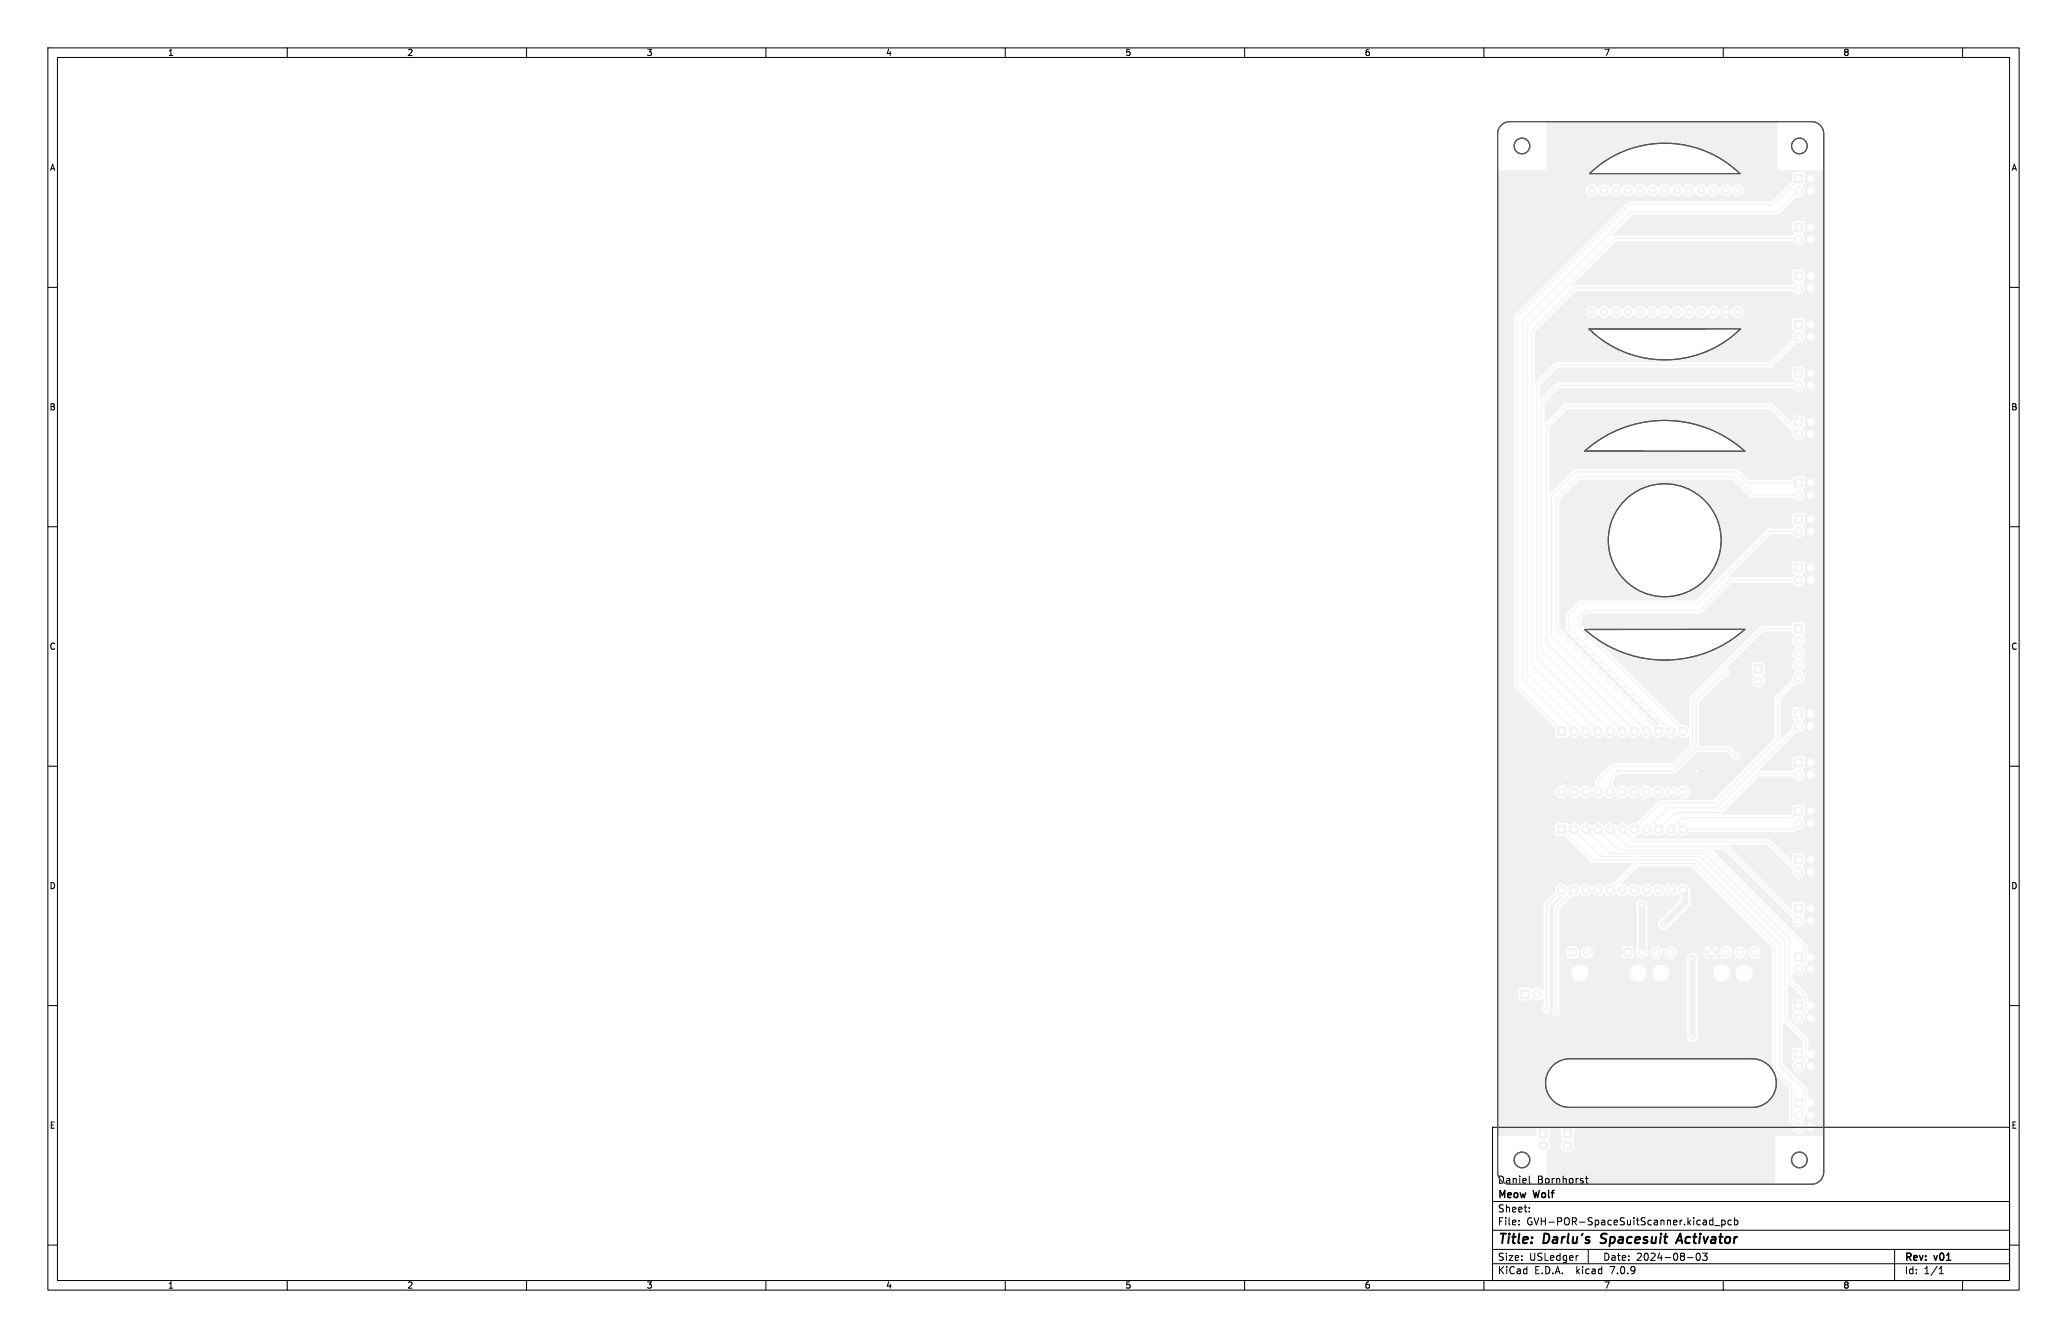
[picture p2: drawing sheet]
<svg xmlns="http://www.w3.org/2000/svg" width="432mm" height="279mm" viewBox="0 0 432 279" stroke-linecap="round" stroke-linejoin="round" font-family="sans-serif">
<defs><g id="words">
<g font-size="2.8">
<text x="312.8" y="260.3">Title:</text>
<text x="322.5" y="260.3">Darlu's</text>
<text x="335.3" y="260.3">Spacesuit</text>
<text x="352.1" y="260.3">Activator</text>
</g>
<g font-size="2.1">
<text x="312.8" y="250.6">Meow</text>
<text x="312.8" y="247.4">Daniel</text>
<text x="320.5" y="250.6">Wolf</text>
<text x="321.1" y="247.4">Bornhorst</text>
<text x="312.8" y="256.1">File:</text>
<text x="312.8" y="253.4">Sheet:</text>
<text x="318.9" y="256.1">GVH-POR-SpaceSuitScanner.kicad_pcb</text>
<text x="312.8" y="263.5">Size:</text>
<text x="319.5" y="263.5">USLedger</text>
<text x="334.8" y="263.5">Date:</text>
<text x="341.8" y="263.5">2024-08-03</text>
<text x="397.8" y="263.7">Rev:</text>
<text x="404.2" y="263.7">v01</text>
<text x="312.8" y="266.3">KiCad</text>
<text x="320.5" y="266.3">E.D.A.</text>
<text x="329.4" y="266.3">kicad</text>
<text x="336.6" y="266.3">7.0.9</text>
<text x="397.8" y="266.3">Id:</text>
<text x="401.9" y="266.3">1/1</text>
</g>
<g font-size="1.8">
<text x="35" y="11.9">1</text>
<text x="85" y="11.9">2</text>
<text x="135" y="11.9">3</text>
<text x="185" y="11.9">4</text>
<text x="235" y="11.9">5</text>
<text x="285" y="11.9">6</text>
<text x="335" y="11.9">7</text>
<text x="385" y="11.9">8</text>
<text x="10.3" y="35.9">A</text>
<text x="420.1" y="35.9">A</text>
<text x="10.3" y="85.9">B</text>
<text x="420.1" y="85.9">B</text>
<text x="10.3" y="135.9">C</text>
<text x="420.1" y="135.9">C</text>
<text x="10.3" y="185.9">D</text>
<text x="420.1" y="185.9">D</text>
<text x="10.3" y="235.9">E</text>
<text x="420.1" y="235.9">E</text>
<text x="35" y="269.3">1</text>
<text x="85" y="269.3">2</text>
<text x="135" y="269.3">3</text>
<text x="185" y="269.3">4</text>
<text x="235" y="269.3">5</text>
<text x="285" y="269.3">6</text>
<text x="335" y="269.3">7</text>
<text x="385" y="269.3">8</text>
</g>
</g></defs>
<g fill="#f0f0f0" stroke="#f0f0f0" stroke-width=".21">
<path d="M327.8 198.1h1.5v1.5h-1.5z"/>
<path d="M374.9 199h1.7v1.7h-1.7z"/>
<path d="M374.9 46.6h1.7v1.7h-1.7z"/>
<path d="M374.9 66.9h1.7v1.7h-1.7z"/>
<path d="M326.6 235.8h1.8v1.8h-1.8z"/>
<path d="M374.9 36.4h1.7v1.7h-1.7z"/>
<path d="M374.9 77.1h1.7v1.7h-1.7z"/>
<path d="M339.2 198.1h1.6v1.6h-1.6z"/>
<path d="M374.9 188.9h1.7v1.6h-1.7z"/>
<path d="M374.9 130.4h1.7v1.7h-1.7z"/>
<path d="M356.7 198.1h1.6v1.6h-1.6z"/>
<path d="M374.9 87.3h1.7v1.6h-1.7z"/>
<path d="M374.9 168.5h1.7v1.7h-1.7z"/>
<path d="M374.9 117.7h1.7v1.7h-1.7z"/>
<path d="M374.9 100h1.7v1.6h-1.7z"/>
<path d="M374.9 56.8h1.7v1.6h-1.7z"/>
<path d="M374.9 158.4h1.7v1.6h-1.7z"/>
<path d="M374.9 229.5h1.7v1.7h-1.7z"/>
<path d="M325.4 151.8h1.7v1.7h-1.7z"/>
<path d="M366.4 138.9h1.7v1.6h-1.7z"/>
<path d="M374.9 209.2h1.7v1.6h-1.7z"/>
<path d="M374.9 178.7h1.7v1.7h-1.7z"/>
<path d="M325.4 172.3h1.7v1.7h-1.7z"/>
<path d="M317.7 206.7h1.7v1.7h-1.7z"/>
<path d="M374.9 148.2h1.7v1.7h-1.7z"/>
<path d="M374.9 219.3h1.7v1.7h-1.7z"/>
<path d="M374.9 107.6h1.7v1.6h-1.7z"/>
<path d="M321.5 235.8h1.8v1.8h-1.8z"/>
<circle cx="331.6" cy="198.9" r=".76"/>
<circle cx="375.7" cy="202.4" r=".82"/>
<circle cx="375.7" cy="50" r=".82"/>
<circle cx="375.7" cy="70.3" r=".82"/>
<circle cx="327.5" cy="239.2" r=".9"/>
<circle cx="375.7" cy="39.8" r=".83"/>
<circle cx="375.7" cy="80.5" r=".82"/>
<circle cx="343" cy="198.9" r=".8"/>
<circle cx="346" cy="198.9" r=".8"/>
<circle cx="349" cy="198.9" r=".8"/>
<circle cx="375.7" cy="192.2" r=".82"/>
<circle cx="375.7" cy="133.8" r=".82"/>
<circle cx="375.7" cy="136.3" r=".82"/>
<circle cx="375.7" cy="138.9" r=".82"/>
<circle cx="375.7" cy="141.4" r=".82"/>
<circle cx="360.5" cy="198.9" r=".8"/>
<circle cx="363.5" cy="198.9" r=".8"/>
<circle cx="366.5" cy="198.9" r=".8"/>
<circle cx="363" cy="65.2" r=".76"/>
<circle cx="360.5" cy="65.2" r=".76"/>
<circle cx="357.9" cy="65.2" r=".76"/>
<circle cx="355.4" cy="65.2" r=".76"/>
<circle cx="352.8" cy="65.2" r=".76"/>
<circle cx="350.3" cy="65.2" r=".76"/>
<circle cx="347.8" cy="65.2" r=".76"/>
<circle cx="345.2" cy="65.2" r=".76"/>
<circle cx="342.7" cy="65.2" r=".76"/>
<circle cx="340.1" cy="65.2" r=".76"/>
<circle cx="337.6" cy="65.2" r=".76"/>
<circle cx="335.1" cy="65.2" r=".76"/>
<circle cx="332.5" cy="65.2" r=".76"/>
<circle cx="332.5" cy="39.8" r=".76"/>
<circle cx="335.1" cy="39.8" r=".76"/>
<circle cx="337.6" cy="39.8" r=".76"/>
<circle cx="340.1" cy="39.8" r=".76"/>
<circle cx="342.7" cy="39.8" r=".76"/>
<circle cx="345.2" cy="39.8" r=".76"/>
<circle cx="347.8" cy="39.8" r=".76"/>
<circle cx="350.3" cy="39.8" r=".76"/>
<circle cx="352.8" cy="39.8" r=".76"/>
<circle cx="355.4" cy="39.8" r=".76"/>
<circle cx="357.9" cy="39.8" r=".76"/>
<circle cx="360.5" cy="39.8" r=".76"/>
<circle cx="363" cy="39.8" r=".76"/>
<circle cx="375.7" cy="90.6" r=".82"/>
<circle cx="375.7" cy="171.9" r=".82"/>
<circle cx="375.7" cy="121.1" r=".82"/>
<circle cx="375.7" cy="103.3" r=".82"/>
<circle cx="375.7" cy="60.1" r=".82"/>
<circle cx="375.7" cy="161.7" r=".82"/>
<circle cx="375.7" cy="232.9" r=".82"/>
<circle cx="375.7" cy="235.4" r=".82"/>
<circle cx="328.8" cy="152.7" r=".85"/>
<circle cx="331.3" cy="152.7" r=".85"/>
<circle cx="333.8" cy="152.7" r=".85"/>
<circle cx="336.4" cy="152.7" r=".85"/>
<circle cx="338.9" cy="152.7" r=".85"/>
<circle cx="341.5" cy="152.7" r=".85"/>
<circle cx="344" cy="152.7" r=".85"/>
<circle cx="346.5" cy="152.7" r=".85"/>
<circle cx="349.1" cy="152.7" r=".85"/>
<circle cx="351.6" cy="152.7" r=".85"/>
<circle cx="351.6" cy="165.4" r=".85"/>
<circle cx="349.1" cy="165.4" r=".85"/>
<circle cx="346.5" cy="165.4" r=".85"/>
<circle cx="344" cy="165.4" r=".85"/>
<circle cx="341.5" cy="165.4" r=".85"/>
<circle cx="338.9" cy="165.4" r=".85"/>
<circle cx="336.4" cy="165.4" r=".85"/>
<circle cx="333.8" cy="165.4" r=".85"/>
<circle cx="331.3" cy="165.4" r=".85"/>
<circle cx="328.8" cy="165.4" r=".85"/>
<circle cx="326.2" cy="165.4" r=".85"/>
<circle cx="367.3" cy="142.2" r=".85"/>
<circle cx="375.7" cy="212.5" r=".82"/>
<circle cx="375.7" cy="182.1" r=".82"/>
<circle cx="328.8" cy="173.2" r=".85"/>
<circle cx="331.3" cy="173.2" r=".85"/>
<circle cx="333.8" cy="173.2" r=".85"/>
<circle cx="336.4" cy="173.2" r=".85"/>
<circle cx="338.9" cy="173.2" r=".85"/>
<circle cx="341.5" cy="173.2" r=".85"/>
<circle cx="344" cy="173.2" r=".85"/>
<circle cx="346.5" cy="173.2" r=".85"/>
<circle cx="349.1" cy="173.2" r=".85"/>
<circle cx="351.6" cy="173.2" r=".85"/>
<circle cx="351.6" cy="185.9" r=".85"/>
<circle cx="349.1" cy="185.9" r=".85"/>
<circle cx="346.5" cy="185.9" r=".85"/>
<circle cx="344" cy="185.9" r=".85"/>
<circle cx="341.5" cy="185.9" r=".85"/>
<circle cx="338.9" cy="185.9" r=".85"/>
<circle cx="336.4" cy="185.9" r=".85"/>
<circle cx="333.8" cy="185.9" r=".85"/>
<circle cx="331.3" cy="185.9" r=".85"/>
<circle cx="328.8" cy="185.9" r=".85"/>
<circle cx="326.2" cy="185.9" r=".85"/>
<circle cx="321.1" cy="207.6" r=".85"/>
<circle cx="375.7" cy="151.6" r=".82"/>
<circle cx="375.7" cy="222.7" r=".82"/>
<circle cx="375.7" cy="110.9" r=".82"/>
<circle cx="322.4" cy="239.2" r=".9"/>
<circle cx="353.6" cy="216.4" r=".63"/>
<circle cx="342.9" cy="189" r=".63"/>
<circle cx="347.5" cy="193" r=".63"/>
<circle cx="353.6" cy="200.2" r=".63"/>
<circle cx="327.2" cy="162.1" r=".4"/>
<circle cx="354.6" cy="161" r=".63"/>
<circle cx="360.4" cy="140.4" r=".4"/>
<circle cx="362.7" cy="158" r=".4"/>
<circle cx="325.1" cy="211.3" r=".4"/>
<circle cx="323.1" cy="210.8" r=".4"/>
</g>
<path d="M342.9 189l.1 .1v9.8M351.6 185.9l.4 .4v2.2l-4.5 4.5M360.7 198.6l-.2 .3M353.6 200.2v16.2" fill="none" stroke="#f0f0f0" stroke-width="1.3"/>
<path d="M354.1 156.5h7.1l1.5 1.5M360.4 140.4l-6.1 6.1v9.8l-4.8 4.7h-11.7l-1.4 1.5v2.9M326.2 185.9l-3.1 3.1v21.8M328.8 185.9l-3.7 3.6v21.8" fill="none" stroke="#f0f0f0" stroke-width=".25"/>
<g fill="none" stroke="#f0f0f0" stroke-width=".21">
<path d="M375.7 37.3l-5.4 5.4h-29.9l-23.4 23.3v77.3l9.2 9.2v.2M375.7 39.8l-4.3 4.4h-30.5l-22.9 22.9v74.6l10.8 10.8v.2M375.7 50l-.2-.2h-38.2l-18.3 18.3v72.3l12.3 12.3M375.7 60.1l-.3 .4M375.7 60.1h-46.7l-9 9v69.8l13.8 13.8M375.7 70.3l-5.9 5.9h-44.7l-4 4.1v57.1l15.3 15.3M375.7 80.5h-50.3l-3.3 3.3v52.1l16.8 16.8M375.7 90.6l-5.7-5.8h-42.8l-4.1 4.1v45.4l18.4 18.4M375.7 100.8h-10.8l-2.2-2.2h-33.5l-5.1 5v29.2l19.9 19.9M375.7 103.3h-9.7l-3.8-3.7h-32.5l-4.6 4.5v27.2l21.4 21.4M375.7 110.9h-6.1l-15 15.1h-24.4l-2.5 2.5v2.8l21.4 21.4M375.7 121.1h-14.2l-6.4 6.4h-23.9l-1.5 1.5v1.8l21.9 21.9"/>
<path d="M375.7 131.3h-7.6l-14.5 14.5v10.2l-4.1 4h-12.7l-3 3v2.4M375.7 141.4l-4.4 4.4v8.6l-13.2 13.2h-11.1l-5.5 5.6M375.7 151.6l-17 17.1h-10.2l-4.5 4.5M326.2 173.2l6.4 6.4h21.7l17.6 17.5v25.4l5.3 5.3v4l-1.1 1.1h-.4M328.8 173.2l5.7 5.7h20.7l17.7 17.7v16.3l4.3 4.2v4.2l-1.5 1.4M331.3 173.2l5 5h19.7l17.9 17.9v8.6l3.3 3.3v3.1l-1.5 1.4M333.8 173.2l4.3 4.3h18.7l20.4 20.3v3.2l-1.5 1.4M336.4 173.2l3.6 3.6h20.3l15.4 15.4M338.9 173.2l2.6 2.6h27.9l6.3 6.3M375.7 169.4l-1.3 1.4h-22.9l-2.4 2.4M375.7 161.7l-.2-.2h-8.2l-8.1 8.2h-9.2l-3.5 3.5M375.7 171.9l-1.2 1.3h-22.9"/>
<path d="M336.4 185.9l5.5-5.6h11.7l17.2 17.3v25.9l3.5 3.5v7l1.4 1.4"/>
</g>
<path d="M313 35.6h10.1v-10l.1-.1h48l.1 .1v10h9.6v1.7h-1.8v-.2a.81 .81 0 0 0-1.3-.5 .81 .81 0 0 0 .1 1.4 .81 .81 0 0 0 1.2-.7h1.8v2.5h-1.8v-.2a.81 .81 0 0 0-1.3-.4 .81 .81 0 0 0 .1 1.3 .81 .81 0 0 0 1.2-.7h1.8v7.6h-1.8v-.1a.81 .81 0 0 0-1.3-.5 .81 .81 0 0 0 .1 1.4 .81 .81 0 0 0 1.2-.8h1.8v2.6h-1.8v-.2a.81 .81 0 0 0-1.3-.4 .81 .81 0 0 0 .1 1.3 .81 .81 0 0 0 1.2-.7h1.8v7.6h-1.8v-.2a.81 .81 0 0 0-1.3-.4 .81 .81 0 0 0 .1 1.3 .81 .81 0 0 0 1.2-.7h1.8v2.5h-1.8v-.1a.81 .81 0 0 0-1.3-.5 .81 .81 0 0 0 .1 1.4 .81 .81 0 0 0 1.2-.8h1.8v5.1h-16.6v-.3a1.32 1.32 0 0 0-1.2-1 1.32 1.32 0 0 0-1.4 .8l-.2-.2-.6 .6-.4-.3 .7-.7a1.24 1.24 0 0 0-1.4 0l.6 .7-.3 .3-.7-.6-.2 .2a1.38 1.38 0 0 0-1.3-.8 1.38 1.38 0 0 0-1.2 .8 1.38 1.38 0 0 0-1.3-.8 1.38 1.38 0 0 0-1.3 .8 1.38 1.38 0 0 0-1.2-.8 1.38 1.38 0 0 0-1.3 .8 1.38 1.38 0 0 0-1.3-.8 1.38 1.38 0 0 0-1.3 .8 1.38 1.38 0 0 0-1.2-.8 1.38 1.38 0 0 0-1.3 .8 1.38 1.38 0 0 0-1.3-.8 1.38 1.38 0 0 0-1.2 .8 1.38 1.38 0 0 0-1.3-.8 1.38 1.38 0 0 0-1.3 .8 1.38 1.38 0 0 0-1.2-.8 1.38 1.38 0 0 0-1.3 .8 1.38 1.38 0 0 0-1.3-.8 1.38 1.38 0 0 0-1.3 .8 1.38 1.38 0 0 0-1.2-.8 1.38 1.38 0 0 0-1.3 .8 1.31 1.31 0 0 0-2-.6 1.31 1.31 0 0 0 0 2.1 1.31 1.31 0 0 0 2-.6 1.38 1.38 0 0 0 1.3 .8 1.38 1.38 0 0 0 1.2-.8 1.38 1.38 0 0 0 1.3 .8 1.38 1.38 0 0 0 1.3-.8 1.38 1.38 0 0 0 1.2 .8 1.38 1.38 0 0 0 1.3-.8 1.38 1.38 0 0 0 1.3 .8 1.38 1.38 0 0 0 1.3-.8 1.38 1.38 0 0 0 1.2 .8 1.38 1.38 0 0 0 1.3-.8 1.38 1.38 0 0 0 1.3 .8 1.38 1.38 0 0 0 1.2-.8 1.38 1.38 0 0 0 1.3 .8 1.38 1.38 0 0 0 1.3-.8 1.38 1.38 0 0 0 1.2 .8 1.38 1.38 0 0 0 1.3-.8 1.38 1.38 0 0 0 1.3 .8 1.38 1.38 0 0 0 1.3-.8 1.38 1.38 0 0 0 1.2 .8 1.38 1.38 0 0 0 1.3-.8l.2 .3 .7-.7 .3 .3-.6 .7a1.24 1.24 0 0 0 1.4 0l-.7-.7 .4-.3 .6 .7 .2-.3a1.31 1.31 0 0 0 1.5 .8 1.31 1.31 0 0 0 1.1-1.2h16.6v2.6h-1.8v-.2a.81 .81 0 0 0-1.3-.5 .81 .81 0 0 0 .1 1.4 .81 .81 0 0 0 1.2-.7h1.8v2.5h-1.8v-.2a.81 .81 0 0 0-1.3-.4 .81 .81 0 0 0 .1 1.3 .81 .81 0 0 0 1.2-.7h1.8v7.6h-1.8v-.2a.81 .81 0 0 0-1.3-.4 .81 .81 0 0 0 .1 1.4 .81 .81 0 0 0 1.2-.8h1.8v2.6h-1.8v-.2a.81 .81 0 0 0-1.3-.5 .81 .81 0 0 0 .1 1.4 .81 .81 0 0 0 1.2-.7h1.8v7.6h-1.8v-.2a.81 .81 0 0 0-1.3-.4 .81 .81 0 0 0 .1 1.3 .81 .81 0 0 0 1.2-.7h1.8v2.5h-1.8v-.2a.81 .81 0 0 0-1.3-.4 .81 .81 0 0 0 .1 1.4 .81 .81 0 0 0 1.2-.8h1.8v3.6h-16.3l-1.9-1.6-1.9-1.3-2.1-1.1-3.1-1.3-4.5-1-2.2-.2-3.4 .1-4.4 .8-3.2 1.1-2.1 1-2 1.2-2.8 2.3 .1 .1h33.4l.1-.1h16.3v6.6h-1.8v-.2a.81 .81 0 0 0-1.3-.4 .81 .81 0 0 0 .1 1.3 .81 .81 0 0 0 1.2-.7h1.8v2.5h-1.8v-.2a.8 .8 0 0 0-1.3-.4 .8 .8 0 0 0 .1 1.4 .8 .8 0 0 0 1.2-.8h1.8v5.1h-1.8v-.2a.81 .81 0 0 0-1.3-.4 .81 .81 0 0 0 .1 1.3 .81 .81 0 0 0 1.2-.7h1.8v2.5h-1.8v-.1a.81 .81 0 0 0-1.3-.5 .81 .81 0 0 0 .1 1.4 .81 .81 0 0 0 1.2-.8h1.8v7.7h-1.8v-.2a.81 .81 0 0 0-1.3-.5 .81 .81 0 0 0 .1 1.4 .81 .81 0 0 0 1.2-.7h1.8v2.5h-1.8v-.2a.81 .81 0 0 0-1.3-.4 .81 .81 0 0 0 .1 1.3 .81 .81 0 0 0 1.2-.7h1.8v27.9h-1.8v-.1a.81 .81 0 0 0-1.3-.5 .81 .81 0 0 0 .1 1.4 .81 .81 0 0 0 1.2-.8h1.8v2.6h-1.8v-.2a.81 .81 0 0 0-1.3-.4 .81 .81 0 0 0 .1 1.3 .81 .81 0 0 0 1.2-.7h1.8v7.6h-1.8v-.2a.81 .81 0 0 0-1.3-.4 .81 .81 0 0 0 .1 1.3 .81 .81 0 0 0 1.2-.7h1.8v2.5h-1.8v-.1a.81 .81 0 0 0-1.3-.5 .81 .81 0 0 0 .1 1.4 .81 .81 0 0 0 1.2-.8h1.8v7.7h-1.8v-.2a.81 .81 0 0 0-1.3-.5 .81 .81 0 0 0 .1 1.4 .81 .81 0 0 0 1.2-.7h1.8v2.5h-1.8v-.2a.81 .81 0 0 0-1.3-.4 .81 .81 0 0 0 .1 1.3 .81 .81 0 0 0 1.2-.7h1.8v7.6h-1.8v-.2a.81 .81 0 0 0-1.3-.4 .81 .81 0 0 0 .1 1.4 .81 .81 0 0 0 1.2-.8h1.8v2.6h-1.8v-.2a.81 .81 0 0 0-1.3-.5 .81 .81 0 0 0 .1 1.4 .81 .81 0 0 0 1.2-.7h1.8v7.6h-1.8v-.2a.81 .81 0 0 0-1.3-.4 .81 .81 0 0 0 .1 1.3 .81 .81 0 0 0 1.2-.7h1.8v2.5h-1.8v-.2a.8 .8 0 0 0-1.3-.4 .8 .8 0 0 0 .1 1.4 .8 .8 0 0 0 1.2-.8h1.8v10.2h-1.8v-.2a.81 .81 0 0 0-1.3-.4 .81 .81 0 0 0 .1 1.3 .81 .81 0 0 0 1.2-.7h1.8v10.1h-1.8v-.1a.8 .8 0 0 0-1.3-.5 .8 .8 0 0 0 .1 1.4 .8 .8 0 0 0 1.2-.8h1.8v10.2h-1.8v-.2a.81 .81 0 0 0-1.3-.4 .81 .81 0 0 0 .1 1.3 .81 .81 0 0 0 1.2-.7h1.8v10.2h-1.8v-.2a.97 .97 0 0 0-1.4-.6l.1-1a.84 .84 0 0 0 1.3-.7 .84 .84 0 0 0-1.3-.8l-.1-2.1-5.2-5.2v-8.8l4.1 3.9-.1 1.4h-1.7l-.3 .3-.1 2 .5 .5a1.35 1.35 0 0 0 .5 2.4 1.35 1.35 0 0 0 1.7-1.8l.6-.6 .2-.7a.83 .83 0 0 0 1.2-.8 .83 .83 0 0 0-1.3-.7l-.1-2.6-4.2-4.2 .1-7.3 3 3-.1 .4h-1.7l-.3 .2-.1 2 .5 .5a1.38 1.38 0 0 0 .4 2.4 1.38 1.38 0 0 0 1.8-1.7l.6-.7 .1-.6a.85 .85 0 0 0 1.3-.7 .85 .85 0 0 0-1.3-.8l-.1-1.6-3.2-3.2 .1-1.3a1.41 1.41 0 0 0 1.7 .4 1.41 1.41 0 0 0 .8-1.7l.6-.6 .1-.7a.85 .85 0 0 0 1.3-.7 .85 .85 0 0 0-1.3-.8v-1.4l-.2-.3-19.9-19.9 2.4-.1 14.4 14.4a1.36 1.36 0 0 0 1.7 1.7 1.36 1.36 0 0 0 .4-2.4l.5-.5v-1.8l-.2-.3-.3-.1h-1.9l-.3 .4v1h-.2l-13.3-13.4h8.3l5.3 5.3a1.36 1.36 0 0 0 1.7 1.6 1.36 1.36 0 0 0 .4-2.4l.5-.4v-1.8l-.2-.4-.3-.1-1.9 .1-.3 .3v1l-.1 .1-4.7-4.5h-27.8l-.5-.5 .2-.2a1.59 1.59 0 0 0 1.2-.7 1.55 1.55 0 0 0 2.6 0 1.49 1.49 0 0 0 2.5 0 1.49 1.49 0 0 0 2.6 0 1.45 1.45 0 0 0 2.5 0h21.6l.3-.1 .5-.5a1.42 1.42 0 0 0 1.6-.7 1.42 1.42 0 0 0-.3-1.7l.3-.3 .2-.3v-1.8l-.5-.4h-1.7l-.3 .2-.2 .2v1.4l-.3 .4-14.4-.1 7.8-7.9h7a1.37 1.37 0 0 0 2.1 .6 1.37 1.37 0 0 0 0-2.2l.5-.5-.1-2-.3-.2h-1.8l-.3 .1-.2 .3v1.8l.5 .5-.2 .3h-7.3l7.9-8a1.42 1.42 0 0 0 1.6-.7 1.42 1.42 0 0 0-.3-1.8l.5-.4-.1-2-.3-.3h-1.8l-.5 .4v1.8l.5 .6a1.63 1.63 0 0 0-.5 1.6l-2.2 2.2h-.2v-8.2l3.3-3.4a1.4 1.4 0 0 0 1.7-.8 1.4 1.4 0 0 0-.7-1.7 1.45 1.45 0 0 0 0-2.6 1.45 1.45 0 0 0 0-2.5 1.5 1.5 0 0 0 .3-2.4l.5-.5-.1-2-.3-.3h-1.8a.64 .64 0 0 0-.5 .7l-6.3 .1-.4 .1-14.7 14.7v6.4l-.3 .1a1.55 1.55 0 0 0-1.6-.6l-17.4-17.6 .1-.1 2 1.2 2.1 1 4.3 1.4 3.3 .5h4.5l4.5-.8 3.2-1.1 2.1-1 2-1.2 1.8-1.4 1-.8v-.2l-33.4 .1-.9-.9v-1.3l1.2-1.1h23.7l6.5-6.4h12.8a1.39 1.39 0 0 0 2.1 .4 1.39 1.39 0 0 0 0-2.1l.5-.5-.1-2-.3-.3h-1.8l-.5 .4v1.9l.5 .5-.4 .5h-13.5l8.9-8.9 4.6-.1a1.39 1.39 0 0 0 2.1 .5 1.39 1.39 0 0 0 0-2.2l.5-.5-.1-2-.3-.2h-1.9l-.4 .4v1.8l.5 .6-.4 .4-5 .1-2.6 2.4h-7.2l-.1-.7a11.9 11.9 0 0 0-18.2-9.3 11.9 11.9 0 0 0 .6 20.4 11.9 11.9 0 0 0 17.7-10.4h7.2l-12.5 12.6h-24.2l-.4 .2-2.7 2.8v2.9l.1 .4 19.5 19.4-.1 .2-.5 .1-20.4-20.3 .1-26.7 4.2-4.2h31.9l3.9 3.7h8.7a1.37 1.37 0 0 0 2.1 .4 1.37 1.37 0 0 0 0-2.1l.3-.2 .2-.3v-1.8l-.4-.4h-1.9l-.3 .2-.2 .5h-9.1l-2.1-2.1-.4-.2h-33.5l-.4 .2-4.9 4.9-.2-.1v-13.7l3.8-3.8h42.2l4.7 4.8a1.37 1.37 0 0 0 1.8 1.7 1.37 1.37 0 0 0 .4-2.4l.5-.5v-1.8l-.2-.3-.3-.1h-1.9l-.3 .4v1l-.1 .1-3.9-3.9-.4-.2h-42.8l-.5 .2-3.8 3.9-.2-.1v-4.1l3-3h48.8a1.37 1.37 0 0 0 2.1 .4 1.37 1.37 0 0 0 0-2.2l.5-.4-.1-2-.3-.3h-1.8l-.5 .4v1.9l.5 .5-.4 .5h-49.1l-.4 .1-3.1 3.2-.2-.1v-2.6l3.7-3.7h44.4l.5-.2 5-5a1.42 1.42 0 0 0 1.6-.7 1.42 1.42 0 0 0-.3-1.7l.3-.3 .2-.3v-1.8l-.5-.4h-1.7l-.3 .2-.2 .3v1.8h-10.7l-.1-.1h-31.6l-.1 .1 1.7 1.6 1.8 1.3 2 1.1 1.9 .9 2.1 .7 2.1 .5 4.3 .4 4.3-.4 4.1-1.2 2-.9 1.9-1.1 1.8-1.3 1.8-1.6h10.7l.5 .5a1.63 1.63 0 0 0-.5 1.6l-4.9 4.8h-44.4l-.4 .2-3.8 3.8-.3-.1v-10.1l8.6-8.6h45.3a1.37 1.37 0 0 0 2.1 .3 1.37 1.37 0 0 0 0-2.1l.5-.5-.1-2-.3-.2h-1.8l-.5 .4v1.8l.5 .6-.4 .4-46 .1 9.1-9.2h36.9a1.37 1.37 0 0 0 2.1 .6 1.37 1.37 0 0 0 0-2.2l.5-.4-.1-2-.3-.3h-1.8l-.3 .2-.2 .3v1.8l.5 .4-.3 .4h-37.8l4.4-4.4h30.2l.4-.2 3.5-3.5a1.39 1.39 0 0 0 1.6-.7 1.39 1.39 0 0 0-.3-1.7l.3-.2 .2-.4v-1.8l-.4-.3h-1.9l-.3 .2h-10.9l-2.7-2.2-1.8-1.2-2-1-4-1.4-4.3-.6h-2.1l-3.2 .4-4.1 1.2-2 .9-1.9 1.1-1.8 1.3-1.7 1.5 .1 .2 42.4-.2-.1 1.6-2 2h-8.1v-.3a1.33 1.33 0 0 0-1.2-1 1.33 1.33 0 0 0-1.4 .8 1.38 1.38 0 0 0-1.2-.8 1.38 1.38 0 0 0-1.3 .8 1.38 1.38 0 0 0-1.3-.8 1.38 1.38 0 0 0-1.2 .8 1.38 1.38 0 0 0-1.3-.8 1.38 1.38 0 0 0-1.3 .8 1.38 1.38 0 0 0-1.2-.8 1.38 1.38 0 0 0-1.3 .8 1.38 1.38 0 0 0-1.3-.8 1.38 1.38 0 0 0-1.3 .8 1.38 1.38 0 0 0-1.2-.8 1.38 1.38 0 0 0-1.3 .8 1.38 1.38 0 0 0-1.3-.8 1.38 1.38 0 0 0-1.2 .8 1.38 1.38 0 0 0-1.3-.8 1.38 1.38 0 0 0-1.3 .8 1.38 1.38 0 0 0-1.2-.8 1.38 1.38 0 0 0-1.3 .8 1.38 1.38 0 0 0-1.3-.8 1.38 1.38 0 0 0-1.3 .8 1.38 1.38 0 0 0-1.2-.8 1.38 1.38 0 0 0-1.3 .8 1.29 1.29 0 0 0-1.8-.8 1.29 1.29 0 0 0-.5 2 1.29 1.29 0 0 0 2 .1l.3-.4a1.38 1.38 0 0 0 1.3 .8 1.38 1.38 0 0 0 1.2-.8 1.38 1.38 0 0 0 1.3 .8 1.38 1.38 0 0 0 1.3-.8 1.38 1.38 0 0 0 1.2 .8 1.38 1.38 0 0 0 1.3-.8 1.38 1.38 0 0 0 1.3 .8 1.38 1.38 0 0 0 1.3-.8 1.38 1.38 0 0 0 1.2 .8 1.38 1.38 0 0 0 1.3-.8 1.38 1.38 0 0 0 1.3 .8 1.38 1.38 0 0 0 1.2-.8 1.38 1.38 0 0 0 1.3 .8 1.38 1.38 0 0 0 1.3-.8 1.38 1.38 0 0 0 1.2 .8 1.38 1.38 0 0 0 1.3-.8 1.38 1.38 0 0 0 1.3 .8 1.38 1.38 0 0 0 1.3-.8 1.38 1.38 0 0 0 1.2 .8 1.38 1.38 0 0 0 1.3-.8 1.38 1.38 0 0 0 1.3 .8 1.38 1.38 0 0 0 1.2-.8 1.31 1.31 0 0 0 1.5 .8 1.31 1.31 0 0 0 1.1-1.2h8.1l-2.4 2.3h-29.9l-23.7 23.8v77.4l.2 .4 8.2 8.2 .1 1.8 .1 .2 .3 .1h1.9l.4-.4a1.58 1.58 0 0 0 2.5-.3 1.5 1.5 0 0 0 2.5 0 1.5 1.5 0 0 0 2.5 0 1.5 1.5 0 0 0 2.6 0 1.5 1.5 0 0 0 2.5 0 1.5 1.5 0 0 0 2.6 0 1.5 1.5 0 0 0 2.5 0 1.5 1.5 0 0 0 2.5 0 1.5 1.5 0 0 0 2.6 0 1.5 1.5 0 0 0 2.5 .1v2.3l-3.6 3.7h-12.7l-3.3 3.3-.1 1.5-.6 .6a1.55 1.55 0 0 0-2.6 0 1.5 1.5 0 0 0-2.6 0 1.37 1.37 0 0 0-2.1-.4 1.37 1.37 0 0 0 .1 2.1 1.37 1.37 0 0 0 2.1-.5 1.55 1.55 0 0 0 2.6 0 1.5 1.5 0 0 0 2.5 0 1.5 1.5 0 0 0 2.5 0 1.5 1.5 0 0 0 2.6 0 1.5 1.5 0 0 0 2.5 0 1.5 1.5 0 0 0 2.6 0 1.5 1.5 0 0 0 2.5 0 1.49 1.49 0 0 0 2.5 0l.4 .4 .6 .3v-.9h.5v.9l.4-.1 .6-.6a1.38 1.38 0 0 0 2.1 .5 1.38 1.38 0 0 0 .1-2.1 1.38 1.38 0 0 0-2.1 .4l-.7-.6-.4-.1v.9h-.5v-.9l-1 .7a1.5 1.5 0 0 0-2.6 0 1.5 1.5 0 0 0-2.5 0 1.5 1.5 0 0 0-2.6 0 1.5 1.5 0 0 0-2.5 0l-.6-.6v-1.4l1.1-1.1 11.6-.1 4.7-4.5h6.5l.9 .8a.92 .92 0 0 0 .9 1 .92 .92 0 0 0 .9-.9 .92 .92 0 0 0-.9-.9l-1.4-1.3h-6.3l-.1-.1v-8.9l5.4-5.5a.99 .99 0 0 0 1-.7 .99 .99 0 0 0-.5-1.1l7.5-7.6h6l.3 .5 .3 .3a1.5 1.5 0 0 0 .3 2.4 1.45 1.45 0 0 0 0 2.5 1.46 1.46 0 0 0 0 2.6l-.1 .1a1.47 1.47 0 0 0-.7 1.6l-.3 .3h-5.5v-.4l-.4-.6 .4-.5v-1.9l-.1-.3-.3-.2-1.9 .1-.3 .2-.1 2.1 .5 .5a1.36 1.36 0 0 0 .3 2.3 1.36 1.36 0 0 0 1.9-1.3h5.5l-3.3 3.5-.1 8.5-12.8 12.8-11.1 .1-4.9 4.8a1.84 1.84 0 0 0-1.8 .6 1.51 1.51 0 0 0-2.5 0 1.51 1.51 0 0 0-2.5 0 1.51 1.51 0 0 0-2.6 0 1.51 1.51 0 0 0-2.5 0 1.55 1.55 0 0 0-2.4-.2l-.4-.5-2.1 .1-.2 .4v2l.4 .2 1.4 .1 5.6 5.5 8.7 .1v.2l-4.3 4.2a1.67 1.67 0 0 0-1.6 .6 1.5 1.5 0 0 0-2.6 0 1.5 1.5 0 0 0-2.5 0 1.5 1.5 0 0 0-2.6 0 1.4 1.4 0 0 0-1.7-.6 1.4 1.4 0 0 0-.8 1.7l-2.3 2.3-.1 .3v17.9l-.2 .1a1.53 1.53 0 0 0-2.3-.2l-.5-.4h-2l-.3 .3v1.9l.4 .4 1.9 .1 .5-.5a1.59 1.59 0 0 0 2.4-.2l.1 1.8a.92 .92 0 0 0 0 1.4 .92 .92 0 0 0 1.3-.1 .92 .92 0 0 0-.1-1.3v-20.8l2.2-2.1 .4 .2-1.8 2v21.3a.92 .92 0 0 0 0 1.3 .92 .92 0 0 0 1.3-.1 .92 .92 0 0 0-.1-1.3v-20.8l2.6-2.6a1.78 1.78 0 0 0 1.8-.7 1.5 1.5 0 0 0 2.5 0 1.5 1.5 0 0 0 2.5 0 1.5 1.5 0 0 0 2.6 0 1.5 1.5 0 0 0 2.5 0 1.5 1.5 0 0 0 2.6 0 1.5 1.5 0 0 0 2.5 0 1.49 1.49 0 0 0 2.5 0l.4 .4 .6 .3v-.9h.5v.9l1.1-.7 .5 .5v.9l-4.4 4.6-.2 .5 .1 .5 .4 .5 .6 .2 .8-.2 4.8-4.9 .2-.7v-2.1l-.2-.6a1.48 1.48 0 0 0-1.2-1.2 1.48 1.48 0 0 0-1.5 .7l-.4-.4-.6-.3v.9h-.5v-.9l-.4 .2-.6 .5a1.55 1.55 0 0 0-2.6 0 1.5 1.5 0 0 0-2.5 0 1.5 1.5 0 0 0-2.6 0 1.86 1.86 0 0 0-1.3-.8l3.4-3.5h11.1l16.9 16.9v1.1h-2.4v-.2a1.31 1.31 0 0 0-1.4-1.1 1.31 1.31 0 0 0-1.2 1.3h-.4v-.2a1.3 1.3 0 0 0-1.2-1.1 1.3 1.3 0 0 0-1.4 .9h-.4v-.2a1.34 1.34 0 0 0-1.9-.6 1.34 1.34 0 0 0-.4 2h-.7v-.6h-.8v-.5h.8v-.6l-.4-.4h-.6v.8h-.5v-.8l-1 .1-.1 .9h.8v.3h-6.7v-.2a1.31 1.31 0 0 0-1.4-1.1 1.31 1.31 0 0 0-1.2 1.3h-.4v-.2a1.31 1.31 0 0 0-1.4-1.1 1.31 1.31 0 0 0-1.2 1.3h-.4l-.1-.7v-9.2l-.5-.8-.7-.4-.8 .3-.4 .7 .1 .7v8.8a1.3 1.3 0 0 0 .1 1.4h-.7v-.6h-.8v-.5h.8v-.6l-.4-.4h-.6v.8h-.5v-.8l-.9 .1-.2 .9h.9l-.1 .3h-6.7v-.2a1.27 1.27 0 0 0-1.8-1 1.27 1.27 0 0 0-.4 2h-.8v-1.6l-.2-.4-1.9-.1-.4 .3v1.9l.2 .3h1.9l.4-.4h.8a1.27 1.27 0 0 0 1.4 .4 1.27 1.27 0 0 0 .8-1.2h6.7v.2h-.8l.1 .8 .4 .3h.6v-.8h.5v.8l.8-.1 .2-.4h.7a1.31 1.31 0 0 0 1.5 .4 1.31 1.31 0 0 0 .8-1.2h.4v.2a1.31 1.31 0 0 0 1.4 1.1 1.31 1.31 0 0 0 1.2-1.3h.4v.2a1.31 1.31 0 0 0 1.4 1.1 1.31 1.31 0 0 0 1.2-1.3h6.7v.2h-.8l.1 .8 .4 .3h.6v-.8h.5v.8l.7-.1 .3-.4h.7a1.34 1.34 0 0 0 1.6 .3 1.34 1.34 0 0 0 .7-1.5h.4v.2a1.31 1.31 0 0 0 1.2 1.5 1.31 1.31 0 0 0 1.4-1.3h.4v.2a1.31 1.31 0 0 0 1.4 1.1 1.31 1.31 0 0 0 1.2-1.3h2.4v4.4h-4.1v-.2a1.78 1.78 0 0 0-1.9-1.7 1.78 1.78 0 0 0-1.6 1.9h-1.2v-.2a1.78 1.78 0 0 0-2.7-1.4 1.78 1.78 0 0 0 0 3 1.78 1.78 0 0 0 2.7-1.4h1.2v.3a1.78 1.78 0 0 0 1.9 1.4 1.78 1.78 0 0 0 1.6-1.7h4.1v13.1h-15.5v-16.2l-.2-.6-.4-.4-.6-.2-.4 .1-.5 .4-.2 .7v3.1h-3.7v-.2a1.78 1.78 0 0 0-2-1.7 1.78 1.78 0 0 0-1.6 1.9h-1.1v-.2a1.78 1.78 0 0 0-2-1.7 1.78 1.78 0 0 0-1.6 1.9h-8.6v-.2a1.76 1.76 0 0 0-2.7-1.4 1.76 1.76 0 0 0 0 3 1.76 1.76 0 0 0 2.7-1.4h8.6a1.78 1.78 0 0 0 1.8 1.7 1.78 1.78 0 0 0 1.8-1.7h1.1v.3a1.78 1.78 0 0 0 1.9 1.4 1.78 1.78 0 0 0 1.7-1.7h3.7v13.1l.4 .9 .6 .2 .6-.1 .5-.4 .2-.6h15.5v6.5h-.2l-1.1-1-.9-.5-1.7-.4h-39.1l-1.3 .4-1.2 .8-1 1.1-.5 .9-.4 1.4v1.4l.4 1.2 .8 1.3 1.5 1.2 1.1 .5 1.1 .1h38.8l2-.6 .8-.5 1-1.1 .8-1.9 .1-1.3-.2-1.1 .2-.1 2.5 2.5v6.8l.1 .3 .6 .6a1.37 1.37 0 0 0 .8 1.8 1.37 1.37 0 0 0 1.8-.8 1.37 1.37 0 0 0-.7-1.8l.1-.1a1.48 1.48 0 0 0 .7-1.3l.4-.3a.84 .84 0 0 0 .5 1.2 .84 .84 0 0 0 1.1-.7h1.8v2.5h-1.8v-.2a.8 .8 0 0 0-1.3-.4 .8 .8 0 0 0 .1 1.3 .8 .8 0 0 0 1.2-.7h1.8l-.1 1.8h-10v2h-41.9l-.4-1 .4-.5v-2l-.2-.3-.3-.1h-1.9l-.4 .2v2.2l.4 .5a1.41 1.41 0 0 0 .4 2.3 1.41 1.41 0 0 0 2-1.3h41.9v7.9l-.1 .1h-47.5l-.1-.1v-6.6a1.62 1.62 0 0 0 .3-2.4l.4-.4v-2l-.1-.3-.4-.1h-1.8l-.4 .1-.1 .3v1.4l-.1 .1h-7.8l-.1-.1z" fill="#f0f0f0"/>
<g fill="#fff" stroke="#fff" stroke-width=".21">
<circle cx="353.6" cy="216.4" r=".2"/>
<circle cx="342.9" cy="189" r=".2"/>
<circle cx="347.5" cy="193" r=".2"/>
<circle cx="353.6" cy="200.2" r=".2"/>
<circle cx="327.2" cy="162.1" r=".2"/>
<circle cx="354.6" cy="161" r=".2"/>
<circle cx="360.4" cy="140.4" r=".2"/>
<circle cx="362.7" cy="158" r=".2"/>
<circle cx="325.1" cy="211.3" r=".2"/>
<circle cx="323.1" cy="210.8" r=".2"/>
<circle cx="330.1" cy="203.2" r="1.5"/>
<circle cx="328.6" cy="198.9" r=".51"/>
<circle cx="331.6" cy="198.9" r=".51"/>
<circle cx="378.3" cy="199.8" r=".55"/>
<circle cx="378.3" cy="202.4" r=".55"/>
<circle cx="375.7" cy="199.8" r=".55"/>
<circle cx="375.7" cy="202.4" r=".55"/>
<circle cx="378.3" cy="47.4" r=".55"/>
<circle cx="378.3" cy="50" r=".55"/>
<circle cx="375.7" cy="47.4" r=".55"/>
<circle cx="375.7" cy="50" r=".55"/>
<circle cx="378.3" cy="67.8" r=".55"/>
<circle cx="378.3" cy="70.3" r=".55"/>
<circle cx="375.7" cy="67.8" r=".55"/>
<circle cx="375.7" cy="70.3" r=".55"/>
<circle cx="327.5" cy="236.7" r=".45"/>
<circle cx="327.5" cy="239.2" r=".45"/>
<circle cx="378.3" cy="37.3" r=".55"/>
<circle cx="378.3" cy="39.8" r=".55"/>
<circle cx="375.7" cy="37.3" r=".55"/>
<circle cx="375.7" cy="39.8" r=".55"/>
<circle cx="378.3" cy="77.9" r=".55"/>
<circle cx="378.3" cy="80.5" r=".55"/>
<circle cx="375.7" cy="77.9" r=".55"/>
<circle cx="375.7" cy="80.5" r=".55"/>
<circle cx="346.9" cy="203.2" r="1.53"/>
<circle cx="342.2" cy="203.2" r="1.52"/>
<circle cx="340" cy="198.9" r=".54"/>
<circle cx="343" cy="198.9" r=".54"/>
<circle cx="346" cy="198.9" r=".54"/>
<circle cx="349" cy="198.9" r=".54"/>
<circle cx="378.3" cy="189.7" r=".55"/>
<circle cx="378.3" cy="192.2" r=".55"/>
<circle cx="375.7" cy="189.7" r=".55"/>
<circle cx="375.7" cy="192.2" r=".55"/>
<circle cx="375.7" cy="131.3" r=".55"/>
<circle cx="375.7" cy="133.8" r=".55"/>
<circle cx="375.7" cy="136.3" r=".55"/>
<circle cx="375.7" cy="138.9" r=".55"/>
<circle cx="375.7" cy="141.4" r=".55"/>
<circle cx="364.4" cy="203.2" r="1.53"/>
<circle cx="359.7" cy="203.2" r="1.53"/>
<circle cx="357.5" cy="198.9" r=".53"/>
<circle cx="360.5" cy="198.9" r=".54"/>
<circle cx="363.5" cy="198.9" r=".54"/>
<circle cx="366.5" cy="198.9" r=".54"/>
<circle cx="363" cy="65.2" r=".38"/>
<circle cx="360.5" cy="65.2" r=".38"/>
<circle cx="357.9" cy="65.2" r=".38"/>
<circle cx="355.4" cy="65.2" r=".38"/>
<circle cx="352.8" cy="65.2" r=".38"/>
<circle cx="350.3" cy="65.2" r=".38"/>
<circle cx="347.8" cy="65.2" r=".38"/>
<circle cx="345.2" cy="65.2" r=".38"/>
<circle cx="342.7" cy="65.2" r=".38"/>
<circle cx="340.1" cy="65.2" r=".38"/>
<circle cx="337.6" cy="65.2" r=".38"/>
<circle cx="335.1" cy="65.2" r=".38"/>
<circle cx="332.5" cy="65.2" r=".38"/>
<circle cx="332.5" cy="39.8" r=".38"/>
<circle cx="335.1" cy="39.8" r=".38"/>
<circle cx="337.6" cy="39.8" r=".38"/>
<circle cx="340.1" cy="39.8" r=".38"/>
<circle cx="342.7" cy="39.8" r=".38"/>
<circle cx="345.2" cy="39.8" r=".38"/>
<circle cx="347.8" cy="39.8" r=".38"/>
<circle cx="350.3" cy="39.8" r=".38"/>
<circle cx="352.8" cy="39.8" r=".38"/>
<circle cx="355.4" cy="39.8" r=".38"/>
<circle cx="357.9" cy="39.8" r=".38"/>
<circle cx="360.5" cy="39.8" r=".38"/>
<circle cx="363" cy="39.8" r=".38"/>
<circle cx="378.3" cy="88.1" r=".55"/>
<circle cx="378.3" cy="90.6" r=".55"/>
<circle cx="375.7" cy="88.1" r=".55"/>
<circle cx="375.7" cy="90.6" r=".55"/>
<circle cx="378.3" cy="169.4" r=".55"/>
<circle cx="378.3" cy="171.9" r=".55"/>
<circle cx="375.7" cy="169.4" r=".55"/>
<circle cx="375.7" cy="171.9" r=".55"/>
<circle cx="378.3" cy="118.6" r=".55"/>
<circle cx="378.3" cy="121.1" r=".55"/>
<circle cx="375.7" cy="118.6" r=".55"/>
<circle cx="375.7" cy="121.1" r=".55"/>
<circle cx="378.3" cy="100.8" r=".55"/>
<circle cx="378.3" cy="103.3" r=".55"/>
<circle cx="375.7" cy="100.8" r=".55"/>
<circle cx="375.7" cy="103.3" r=".55"/>
<circle cx="378.3" cy="57.6" r=".55"/>
<circle cx="378.3" cy="60.1" r=".55"/>
<circle cx="375.7" cy="57.6" r=".55"/>
<circle cx="375.7" cy="60.1" r=".55"/>
<circle cx="378.3" cy="159.2" r=".55"/>
<circle cx="378.3" cy="161.7" r=".55"/>
<circle cx="375.7" cy="159.2" r=".55"/>
<circle cx="375.7" cy="161.7" r=".55"/>
<circle cx="378.3" cy="230.3" r=".55"/>
<circle cx="378.3" cy="232.9" r=".55"/>
<circle cx="378.3" cy="235.4" r=".55"/>
<circle cx="375.7" cy="230.3" r=".55"/>
<circle cx="375.7" cy="232.9" r=".55"/>
<circle cx="375.7" cy="235.4" r=".55"/>
<circle cx="326.2" cy="152.7" r=".5"/>
<circle cx="328.8" cy="152.7" r=".5"/>
<circle cx="331.3" cy="152.7" r=".5"/>
<circle cx="333.8" cy="152.7" r=".5"/>
<circle cx="336.4" cy="152.7" r=".5"/>
<circle cx="338.9" cy="152.7" r=".5"/>
<circle cx="341.5" cy="152.7" r=".5"/>
<circle cx="344" cy="152.7" r=".5"/>
<circle cx="346.5" cy="152.7" r=".5"/>
<circle cx="349.1" cy="152.7" r=".5"/>
<circle cx="351.6" cy="152.7" r=".5"/>
<circle cx="351.6" cy="165.4" r=".5"/>
<circle cx="349.1" cy="165.4" r=".5"/>
<circle cx="346.5" cy="165.4" r=".5"/>
<circle cx="344" cy="165.4" r=".5"/>
<circle cx="341.5" cy="165.4" r=".5"/>
<circle cx="338.9" cy="165.4" r=".5"/>
<circle cx="336.4" cy="165.4" r=".5"/>
<circle cx="333.8" cy="165.4" r=".5"/>
<circle cx="331.3" cy="165.4" r=".5"/>
<circle cx="328.8" cy="165.4" r=".5"/>
<circle cx="326.2" cy="165.4" r=".5"/>
<circle cx="367.3" cy="139.7" r=".5"/>
<circle cx="367.3" cy="142.2" r=".5"/>
<circle cx="378.3" cy="210" r=".55"/>
<circle cx="378.3" cy="212.5" r=".55"/>
<circle cx="375.7" cy="210" r=".55"/>
<circle cx="375.7" cy="212.5" r=".55"/>
<circle cx="378.3" cy="179.5" r=".55"/>
<circle cx="378.3" cy="182.1" r=".55"/>
<circle cx="375.7" cy="179.5" r=".55"/>
<circle cx="375.7" cy="182.1" r=".55"/>
<circle cx="326.2" cy="173.2" r=".5"/>
<circle cx="328.8" cy="173.2" r=".5"/>
<circle cx="331.3" cy="173.2" r=".5"/>
<circle cx="333.8" cy="173.2" r=".5"/>
<circle cx="336.4" cy="173.2" r=".5"/>
<circle cx="338.9" cy="173.2" r=".5"/>
<circle cx="341.5" cy="173.2" r=".5"/>
<circle cx="344" cy="173.2" r=".5"/>
<circle cx="346.5" cy="173.2" r=".5"/>
<circle cx="349.1" cy="173.2" r=".5"/>
<circle cx="351.6" cy="173.2" r=".5"/>
<circle cx="351.6" cy="185.9" r=".5"/>
<circle cx="349.1" cy="185.9" r=".5"/>
<circle cx="346.5" cy="185.9" r=".5"/>
<circle cx="344" cy="185.9" r=".5"/>
<circle cx="341.5" cy="185.9" r=".5"/>
<circle cx="338.9" cy="185.9" r=".5"/>
<circle cx="336.4" cy="185.9" r=".5"/>
<circle cx="333.8" cy="185.9" r=".5"/>
<circle cx="331.3" cy="185.9" r=".5"/>
<circle cx="328.8" cy="185.9" r=".5"/>
<circle cx="326.2" cy="185.9" r=".5"/>
<circle cx="318.6" cy="207.6" r=".5"/>
<circle cx="321.1" cy="207.6" r=".5"/>
<circle cx="378.3" cy="149" r=".55"/>
<circle cx="378.3" cy="151.6" r=".55"/>
<circle cx="375.7" cy="149" r=".55"/>
<circle cx="375.7" cy="151.6" r=".55"/>
<circle cx="378.3" cy="220.2" r=".55"/>
<circle cx="378.3" cy="222.7" r=".55"/>
<circle cx="375.7" cy="220.2" r=".55"/>
<circle cx="375.7" cy="222.7" r=".55"/>
<circle cx="378.3" cy="108.4" r=".55"/>
<circle cx="378.3" cy="110.9" r=".55"/>
<circle cx="375.7" cy="108.4" r=".55"/>
<circle cx="375.7" cy="110.9" r=".55"/>
<circle cx="322.4" cy="236.7" r=".45"/>
<circle cx="322.4" cy="239.2" r=".45"/>
</g>
<g fill="none" stroke="#000" stroke-width=".21">
<path d="M10 10h411.8v259.4h-411.8zM12 12h407.8v255.4h-407.8zM60 10v2M110 10v2M160 10v2M210 10v2M260 10v2M310 10v2M360 10v2M410 10v2M10 60h2M419.8 60h2"/>
<path d="M10 110h2M419.8 110h2M10 160h2M419.8 160h2M10 210h2M419.8 210h2M311.8 235.4h108v32h-108zM10 260h2M311.8 256.9h108M311.8 250.9h108M317.3 255.6v.2M317.3 254.9v.1"/>
<path d="M319.5 252.9v.2M319.5 245.6v1.3l.2 .2M319.5 252.2v.1M331.2 246.1h.6M331.4 245.6v1.3l.4 .2M357.3 255.7h.5M357.3 254.9h.5M357.8 254.3v1.5M358.2 255.9h1.1M359.7 254.9l.4-.1 .3 .3-.1 .6h-.6M359.7 254.8v1.5M361.7 254.9l-.4-.1-.3 .3 .1 .6h.6"/>
<path d="M362.3 254.9l.5-.1 .2 .3-.1 .6h-.6M362.3 254.3v1.5M419.8 260h2M60 267.4v2M110 267.4v2M160 267.4v2M210 267.4v2M260 267.4v2M310 267.4v2M311.8 263.9h108M311.8 260.9h108M329.5 262.2h.2"/>
<path d="M331.8 260.9v3M352.5 262.6h1.2M354.5 261.8l.2-.1a.8 .8 0 0 1 .5 .7 .8 .8 0 0 1-.5 .8 1 1 0 0 1-.2-1.4zM355.7 261.7h.9l-.5 .6 .4 .1v.6l-.2 .2-.6-.2M360 267.4v2M395.8 260.9v6.5M405.1 266h.9M405.1 264.9l.4-.4v1.5M410 267.4v2"/>
</g>
<path d="M334.3 259.5l.3 .1M334.6 257.8l-.1 .6M350.1 259.6l.9-2 .4 2M350.4 259h.9" fill="none" stroke="#000" stroke-width=".4"/>
<g fill="none" stroke="#575757" stroke-width=".25">
<path d="M312.9 27.9v216.9M315.4 25.4a2.54 2.54 0 0 0-2.5 2.5M315.4 25.4h63M332.1 36.2a22.6 22.6 0 0 1 31.4 0zM378.4 25.4a2.54 2.54 0 0 1 2.6 2.5M381 27.9v216.9M332 68.7h31.6a22.6 22.6 0 0 1-31.6 0zM331.1 94.2a25 25 0 0 1 33.4 0zM331.1 131.5l33.4-.1a25 25 0 0 1-33.4 .1zM324.4 222.6a5.1 5.1 0 0 1 3.5-1.5h38.1a5.1 5.1 0 0 1 5.1 5.1 5.1 5.1 0 0 1-5.1 5h-38.1a5.1 5.1 0 0 1-4.6-3.1 5.1 5.1 0 0 1 1.1-5.5zM312.9 244.8a2.54 2.54 0 0 0 2.5 2.5M315.4 247.3h63"/>
<path d="M381 244.8a2.54 2.54 0 0 1-2.6 2.5"/>
<circle cx="317.9" cy="30.5" r="1.64"/>
<circle cx="375.9" cy="30.5" r="1.64"/>
<circle cx="347.8" cy="112.8" r="11.8"/>
<circle cx="317.9" cy="242.2" r="1.64"/>
<circle cx="375.9" cy="242.2" r="1.64"/>
</g>
<use href="#words"/>
</svg>
